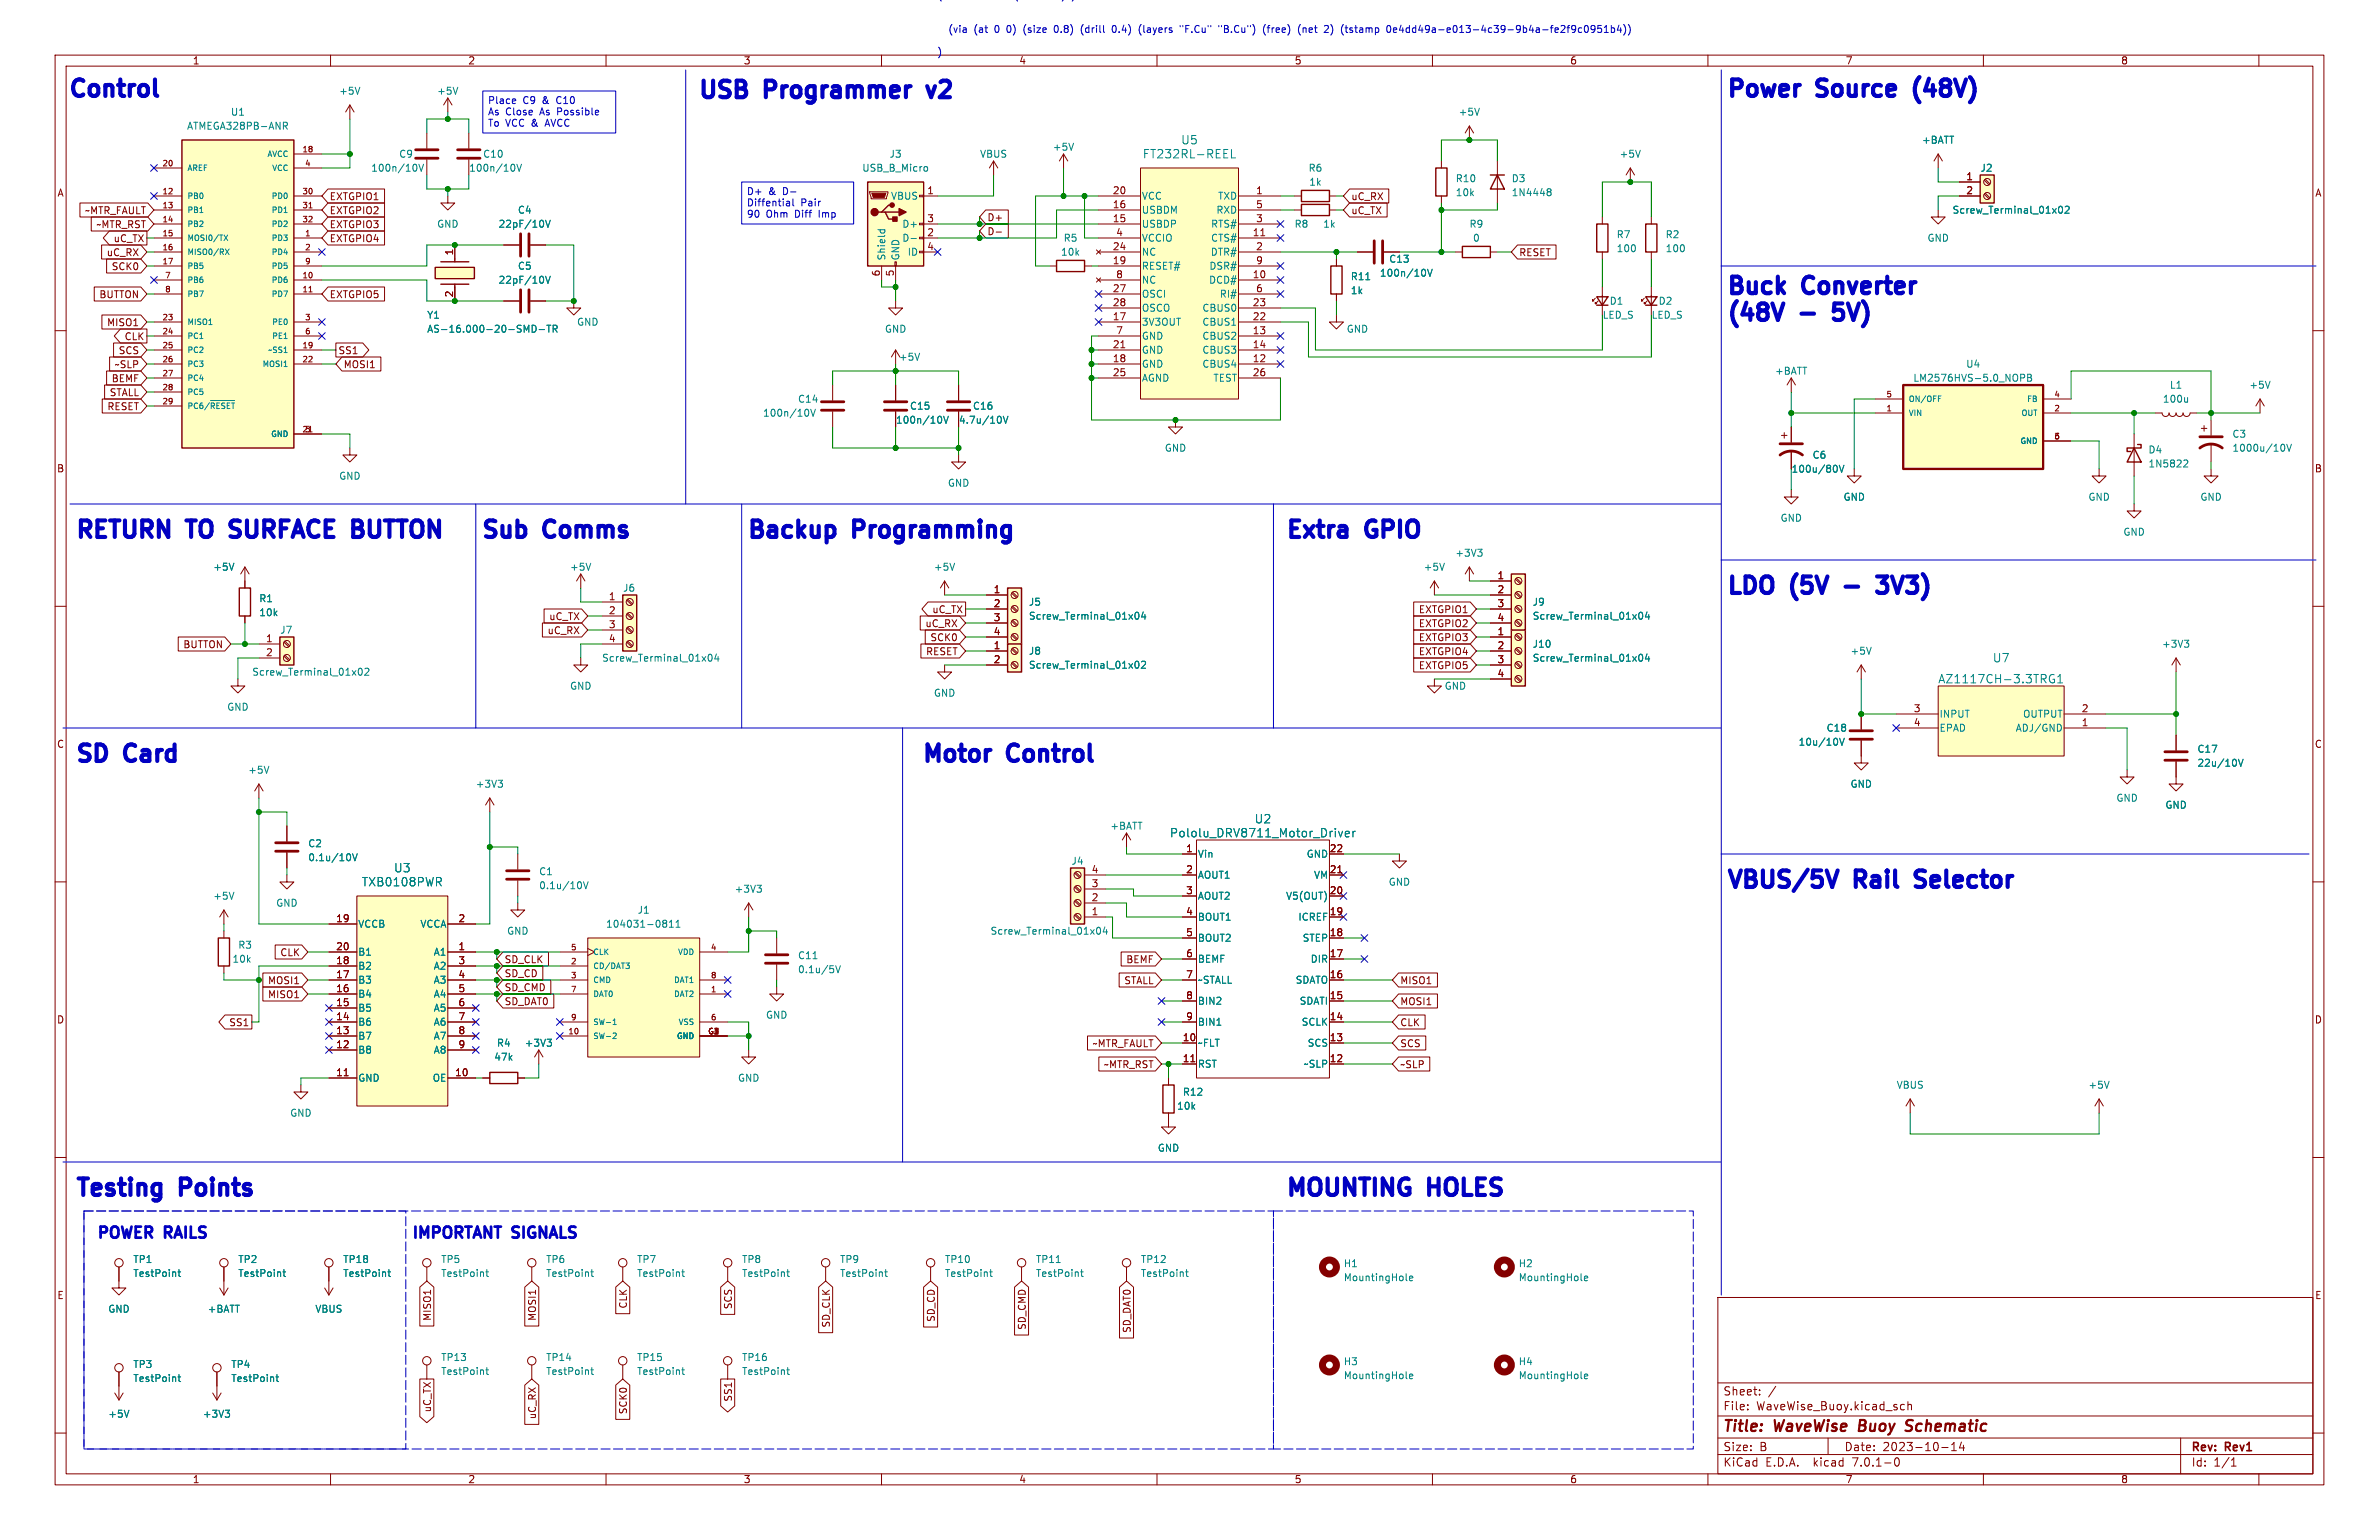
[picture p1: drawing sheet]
<svg xmlns="http://www.w3.org/2000/svg" width="432mm" height="279mm" viewBox="0 0 432 279" stroke-linecap="round" stroke-linejoin="round" font-family="sans-serif">
<defs><g id="words">
<g font-size="4.2" fill="#0000c2">
<text x="12.7" y="17.8">Control</text>
<text x="313.7" y="17.8">Power</text>
<text x="330.5" y="17.8">Source</text>
<text x="349.4" y="17.8">(48V)</text>
<text x="127" y="18">USB</text>
<text x="139.6" y="18">Programmer</text>
<text x="170.4" y="18">v2</text>
<text x="313.7" y="53.6">Buck</text>
<text x="328" y="53.6">Converter</text>
<text x="313.7" y="58.4">(48V</text>
<text x="327.5" y="58.4">-</text>
<text x="334.8" y="58.4">5V)</text>
<text x="14" y="97.8">RETURN</text>
<text x="34.8" y="97.8">TO</text>
<text x="43.8" y="97.8">SURFACE</text>
<text x="67.2" y="97.8">BUTTON</text>
<text x="87.6" y="97.8">Sub</text>
<text x="99.5" y="97.8">Comms</text>
<text x="135.9" y="97.8">Backup</text>
<text x="155.6" y="97.8">Programming</text>
<text x="233.7" y="97.8">Extra</text>
<text x="248.7" y="97.8">GPIO</text>
<text x="313.7" y="107.9">LDO</text>
<text x="325.8" y="107.9">(5V</text>
<text x="344.1" y="107.9">3V3)</text>
<text x="14" y="138.4">SD</text>
<text x="23.4" y="138.4">Card</text>
<text x="167.6" y="138.4">Motor</text>
<text x="183.6" y="138.4">Control</text>
<text x="313.7" y="161.3">VBUS/5V</text>
<text x="337.4" y="161.3">Rail</text>
<text x="349.7" y="161.3">Selector</text>
<text x="14" y="217.2">Testing</text>
<text x="33.4" y="217.2">Points</text>
<text x="233.7" y="217.2">MOUNTING</text>
<text x="260" y="217.2">HOLES</text>
</g>
<g font-size="2.8" fill="#0000c2">
<text x="17.8" y="224.8">POWER</text>
<text x="30.3" y="224.8">RAILS</text>
<text x="74.9" y="224.8">IMPORTANT</text>
<text x="93.5" y="224.8">SIGNALS</text>
</g>
<g font-size="2.8" fill="#840000">
<text x="312.8" y="260.2">Title:</text>
<text x="322.2" y="260.2">WaveWise</text>
<text x="338.1" y="260.2">Buoy Schematic</text>
</g>
<g font-size="2.1" fill="#008484">
<text x="207.4" y="28.9">FT232RL-REEL</text>
<text x="214.3" y="26.4">U5</text>
<text x="351.8" y="124.1">AZ1117CH-3.3TRG1</text>
<text x="361.7" y="120.3">U7</text>
<text x="227.7" y="149.5">U2</text>
<text x="212.3" y="152.1">Pololu_DRV8711_Motor_Driver</text>
<text x="65.6" y="161">TXB0108PWR</text>
<text x="71.5" y="158.4">U3</text>
</g>
<g font-size="2.1" fill="#840000">
<text x="312.8" y="256">File:</text>
<text x="312.8" y="253.3">Sheet:</text>
<text x="318.8" y="256">WaveWise_Buoy.kicad_sch</text>
<text x="312.8" y="263.4">Size:</text>
<text x="319.4" y="263.4">B</text>
<text x="334.8" y="263.4">Date:</text>
<text x="341.7" y="263.4">2023-10-14</text>
<text x="397.8" y="263.6">Rev:</text>
<text x="404" y="263.6">Rev1</text>
<text x="312.8" y="266.2">KiCad</text>
<text x="320.5" y="266.2">E.D.A.</text>
<text x="329.2" y="266.2">kicad</text>
<text x="336.3" y="266.2">7.0.1-0</text>
<text x="397.8" y="266.2">Id:</text>
<text x="401.8" y="266.2">1/1</text>
</g>
<g font-size="1.8" fill="#0000c2">
<text x="170.2" y="-.1">(net</text>
<text x="170.2" y="10.2">)</text>
<text x="172.4" y="6">(via</text>
<text x="177" y="6">(at</text>
<text x="180.8" y="6">0</text>
<text x="183.2" y="6">0)</text>
<text x="186.3" y="6">(size</text>
<text x="192" y="6">0.8)</text>
<text x="197" y="6">(drill</text>
<text x="202.8" y="6">0.4)</text>
<text x="207.7" y="6">(layers</text>
<text x="215.4" y="6">&quot;F.Cu&quot;</text>
<text x="222.5" y="6">&quot;B.Cu&quot;)</text>
<text x="230.7" y="6">(free)</text>
<text x="237.2" y="6">(net</text>
<text x="242.1" y="6">2)</text>
<text x="245.2" y="6">(tstamp</text>
<text x="253.6" y="6">0e4dd49a-e013-4c39-9b4a-fe2f9c0951b4))</text>
<text x="88.6" y="19.1">Place</text>
<text x="88.6" y="21.2">As Close</text>
<text x="88.6" y="23.2">To VCC &amp;</text>
<text x="94.9" y="19.1">C9</text>
<text x="98.1" y="21.2">As Possible</text>
<text x="98.5" y="19.1">&amp;</text>
<text x="99.2" y="23.2">AVCC</text>
<text x="101.2" y="19.1">C10</text>
<text x="135.6" y="35.6">D+</text>
<text x="139.5" y="35.6">&amp;</text>
<text x="142.2" y="35.6">D-</text>
<text x="135.6" y="37.7">Diffential</text>
<text x="135.6" y="39.7">90</text>
<text x="139.1" y="39.7">Ohm</text>
<text x="144.4" y="39.7">Diff</text>
<text x="145.4" y="37.7">Pair</text>
<text x="148.8" y="39.7">Imp</text>
</g>
<g font-size="1.8" fill="#840000">
<text x="35" y="11.8">1</text>
<text x="85" y="11.8">2</text>
<text x="135" y="11.8">3</text>
<text x="185" y="11.8">4</text>
<text x="235" y="11.8">5</text>
<text x="285" y="11.8">6</text>
<text x="335" y="11.8">7</text>
<text x="385" y="11.8">8</text>
<text x="10.4" y="35.8">A</text>
<text x="168.2" y="35.3">1</text>
<text x="201.9" y="35.3">20</text>
<text x="227.9" y="35.3">1</text>
<text x="356.8" y="32.8">1</text>
<text x="356.8" y="35.3">2</text>
<text x="420.2" y="35.8">A</text>
<text x="15.3" y="39">~MTR_FAULT</text>
<text x="17.4" y="41.6">~MTR_RST</text>
<text x="59.8" y="41.6">EXTGPIO3</text>
<text x="59.8" y="36.5">EXTGPIO1</text>
<text x="59.8" y="39">EXTGPIO2</text>
<text x="168.2" y="40.4">3</text>
<text x="179.2" y="40.3">D+</text>
<text x="201.9" y="40.4">15</text>
<text x="201.9" y="37.8">16</text>
<text x="227.9" y="40.4">3</text>
<text x="227.9" y="37.8">5</text>
<text x="245.3" y="36.5">uC_RX</text>
<text x="245.3" y="39">uC_TX</text>
<text x="19.2" y="46.6">uC_RX</text>
<text x="20.5" y="44.1">uC_TX</text>
<text x="59.8" y="44.1">EXTGPIO4</text>
<text x="82.3" y="46.4" transform="rotate(-90 82.3 46.4)">1</text>
<text x="168.2" y="42.9">2</text>
<text x="168.2" y="45.5">4</text>
<text x="179.2" y="42.8">D-</text>
<text x="201.9" y="45.5">24</text>
<text x="202.5" y="42.9">4</text>
<text x="227.3" y="42.9">11</text>
<text x="227.9" y="45.5">2</text>
<text x="275.8" y="46.6">RESET</text>
<text x="20.2" y="49.2">SCK0</text>
<text x="159.8" y="50.2" transform="rotate(-90 159.8 50.2)">6</text>
<text x="162.3" y="50.2" transform="rotate(-90 162.3 50.2)">5</text>
<text x="201.9" y="48">19</text>
<text x="201.9" y="53.1">27</text>
<text x="202.5" y="50.5">8</text>
<text x="227.3" y="50.5">10</text>
<text x="227.9" y="53.1">6</text>
<text x="227.9" y="48">9</text>
<text x="17.9" y="54.3">BUTTON</text>
<text x="19.3" y="59.3">MISO1</text>
<text x="59.8" y="54.3">EXTGPIO5</text>
<text x="82.3" y="54" transform="rotate(-90 82.3 54)">2</text>
<text x="201.9" y="58.2">17</text>
<text x="201.9" y="55.6">28</text>
<text x="227.3" y="58.2">22</text>
<text x="227.3" y="55.6">23</text>
<text x="21.4" y="64.4">SCS</text>
<text x="22.5" y="61.9">CLK</text>
<text x="61.4" y="64.4">SS1</text>
<text x="201.9" y="65.8">18</text>
<text x="201.9" y="63.2">21</text>
<text x="202.5" y="60.7">7</text>
<text x="227.3" y="65.8">12</text>
<text x="227.3" y="60.7">13</text>
<text x="227.3" y="63.2">14</text>
<text x="20.2" y="69.5">BEMF</text>
<text x="20.7" y="67">~SLP</text>
<text x="62.4" y="67">MOSI1</text>
<text x="201.9" y="68.3">25</text>
<text x="227.3" y="68.3">26</text>
<text x="19.4" y="74.6">RESET</text>
<text x="19.8" y="72">STALL</text>
<text x="10.3" y="85.8">B</text>
<text x="420.1" y="85.8">B</text>
<text x="180.3" y="107.7">1</text>
<text x="271.7" y="105.2">1</text>
<text x="271.7" y="107.7">2</text>
<text x="99.6" y="112.7">uC_TX</text>
<text x="110.5" y="109">1</text>
<text x="110.5" y="111.5">2</text>
<text x="167.8" y="113.9">uC_RX</text>
<text x="169.1" y="111.4">uC_TX</text>
<text x="180.3" y="110.2">2</text>
<text x="180.3" y="112.8">3</text>
<text x="257.4" y="113.9">EXTGPIO2</text>
<text x="257.4" y="111.4">EXTGPIO1</text>
<text x="271.7" y="110.2">3</text>
<text x="271.7" y="112.8">4</text>
<text x="33.2" y="117.8">BUTTON</text>
<text x="48.2" y="116.6">1</text>
<text x="48.2" y="119.1">2</text>
<text x="99.3" y="115.2">uC_RX</text>
<text x="110.5" y="114">3</text>
<text x="110.5" y="116.6">4</text>
<text x="168" y="119">RESET</text>
<text x="168.7" y="116.5">SCK0</text>
<text x="180.3" y="115.3">4</text>
<text x="180.3" y="117.9">1</text>
<text x="257.4" y="119">EXTGPIO4</text>
<text x="257.4" y="116.5">EXTGPIO3</text>
<text x="271.7" y="115.3">1</text>
<text x="271.7" y="117.9">2</text>
<text x="180.3" y="120.4">2</text>
<text x="257.4" y="121.6">EXTGPIO5</text>
<text x="271.7" y="120.4">3</text>
<text x="271.7" y="122.9">4</text>
<text x="347.3" y="129.3">3</text>
<text x="347.3" y="131.8">4</text>
<text x="377.8" y="131.8">1</text>
<text x="377.8" y="129.3">2</text>
<text x="10.3" y="135.8">C</text>
<text x="420.1" y="135.8">C</text>
<text x="215.2" y="154.7">1</text>
<text x="241.3" y="154.7">22</text>
<text x="198.1" y="161">3</text>
<text x="198.1" y="158.5">4</text>
<text x="215.2" y="158.5">2</text>
<text x="241.3" y="158.5">21</text>
<text x="61" y="167.4">19</text>
<text x="83.2" y="167.4">2</text>
<text x="198.1" y="166.1">1</text>
<text x="198.1" y="163.6">2</text>
<text x="215.2" y="162.3">3</text>
<text x="215.2" y="166.1">4</text>
<text x="241.3" y="166.1">19</text>
<text x="241.3" y="162.3">20</text>
<text x="50.8" y="173.6">CLK</text>
<text x="61" y="172.5">20</text>
<text x="83.2" y="172.5">1</text>
<text x="215.2" y="169.9">5</text>
<text x="215.2" y="173.7">6</text>
<text x="241.3" y="173.7">17</text>
<text x="241.3" y="169.9">18</text>
<text x="48.5" y="178.7">MOSI1</text>
<text x="61" y="177.5">17</text>
<text x="61" y="175">18</text>
<text x="83.2" y="175">3</text>
<text x="83.2" y="177.5">4</text>
<text x="91.6" y="177.4">SD_CD</text>
<text x="91.6" y="174.9">SD_CLK</text>
<text x="91.6" y="180">SD_CMD</text>
<text x="203.9" y="178.7">STALL</text>
<text x="204.3" y="174.9">BEMF</text>
<text x="215.2" y="177.5">7</text>
<text x="241.3" y="177.5">16</text>
<text x="254.2" y="178.7">MISO1</text>
<text x="10.3" y="185.8">D</text>
<text x="48.5" y="181.3">MISO1</text>
<text x="61" y="185.2">14</text>
<text x="61" y="182.6">15</text>
<text x="61" y="180.1">16</text>
<text x="83.2" y="180.1">5</text>
<text x="83.2" y="182.6">6</text>
<text x="83.2" y="185.2">7</text>
<text x="91.6" y="182.5">SD_DAT0</text>
<text x="215.2" y="181.4">8</text>
<text x="215.2" y="185.2">9</text>
<text x="241.3" y="185.2">14</text>
<text x="241.3" y="181.4">15</text>
<text x="254.2" y="182.5">MOSI1</text>
<text x="420.1" y="185.8">D</text>
<text x="41.5" y="186.3">SS1</text>
<text x="61" y="190.2">12</text>
<text x="61" y="187.7">13</text>
<text x="83.2" y="187.7">8</text>
<text x="83.2" y="190.2">9</text>
<text x="198.2" y="190.1">~MTR_FAULT</text>
<text x="214.6" y="189">10</text>
<text x="241.3" y="189">13</text>
<text x="254.2" y="186.3">CLK</text>
<text x="254.2" y="190.1">SCS</text>
<text x="61" y="195.3">11</text>
<text x="82.5" y="195.3">10</text>
<text x="200.3" y="194">~MTR_RST</text>
<text x="214.6" y="192.8">11</text>
<text x="241.3" y="192.8">12</text>
<text x="254.2" y="194">~SLP</text>
<text x="10.4" y="235.8">E</text>
<text x="78.4" y="239.8" transform="rotate(-90 78.4 239.8)">MISO1</text>
<text x="97.4" y="239.8" transform="rotate(-90 97.4 239.8)">MOSI1</text>
<text x="113.9" y="237.5" transform="rotate(-90 113.9 237.5)">CLK</text>
<text x="133" y="237.7" transform="rotate(-90 133 237.7)">SCS</text>
<text x="169.8" y="240" transform="rotate(-90 169.8 240)">SD_CD</text>
<text x="420.2" y="235.8">E</text>
<text x="150.8" y="241" transform="rotate(-90 150.8 241)">SD_CLK</text>
<text x="186.3" y="241.4" transform="rotate(-90 186.3 241.4)">SD_CMD</text>
<text x="205.4" y="241.9" transform="rotate(-90 205.4 241.9)">SD_DAT0</text>
<text x="78.4" y="256.4" transform="rotate(-90 78.4 256.4)">uC_TX</text>
<text x="97.4" y="257.6" transform="rotate(-90 97.4 257.6)">uC_RX</text>
<text x="113.9" y="256.7" transform="rotate(-90 113.9 256.7)">SCK0</text>
<text x="133" y="254.4" transform="rotate(-90 133 254.4)">SS1</text>
<text x="35" y="269.2">1</text>
<text x="85" y="269.2">2</text>
<text x="135" y="269.2">3</text>
<text x="185" y="269.2">4</text>
<text x="235" y="269.2">5</text>
<text x="285" y="269.2">6</text>
<text x="335" y="269.2">7</text>
<text x="385" y="269.2">8</text>
</g>
<g font-size="1.8" fill="#008484">
<text x="61.5" y="17.3">+5V</text>
<text x="79.3" y="17.3">+5V</text>
<text x="33.9" y="23.7">ATMEGA328PB-ANR</text>
<text x="41.8" y="21.1">U1</text>
<text x="264.7" y="21.1">+5V</text>
<text x="72.4" y="28.8">C9</text>
<text x="87.6" y="28.8">C10</text>
<text x="161.4" y="28.8">J3</text>
<text x="177.8" y="28.8">VBUS</text>
<text x="191" y="27.5">+5V</text>
<text x="293.9" y="28.8">+5V</text>
<text x="348.8" y="26.2">+BATT</text>
<text x="67.3" y="31.3">100n/10V</text>
<text x="85.1" y="31.3">100n/10V</text>
<text x="156.4" y="31.3">USB_B_Micro</text>
<text x="237.5" y="31.3">R6</text>
<text x="237.6" y="33.8">1k</text>
<text x="264.2" y="33.2">R10</text>
<text x="264.2" y="35.8">10k</text>
<text x="274.3" y="33.2">D3</text>
<text x="274.3" y="35.8">1N4448</text>
<text x="359.4" y="31.3">J2</text>
<text x="79.3" y="41.5">GND</text>
<text x="90.4" y="41.5">22pF/10V</text>
<text x="93.9" y="38.9">C4</text>
<text x="161.6" y="36.4">VBUS</text>
<text x="163.7" y="41.5">D+</text>
<text x="207.3" y="41.5">USBDP</text>
<text x="207.3" y="38.9">USBDM</text>
<text x="207.3" y="36.4">VCC</text>
<text x="219.7" y="41.5">RTS#</text>
<text x="220.7" y="38.9">RXD</text>
<text x="221" y="36.4">TXD</text>
<text x="234.9" y="41.5">R8</text>
<text x="240.1" y="41.5">1k</text>
<text x="266.7" y="41.5">R9</text>
<text x="354.3" y="38.9">Screw_Terminal_01x02</text>
<text x="160.8" y="47.2" transform="rotate(-90 160.8 47.2)">Shield</text>
<text x="163.4" y="47.2" transform="rotate(-90 163.4 47.2)">GND</text>
<text x="163.7" y="44">D-</text>
<text x="164.6" y="46.5">ID</text>
<text x="192.5" y="46.5">10k</text>
<text x="193" y="44">R5</text>
<text x="207.3" y="46.5">NC</text>
<text x="207.3" y="44">VCCIO</text>
<text x="219.6" y="46.5">DTR#</text>
<text x="219.7" y="44">CTS#</text>
<text x="252.1" y="47.8">C13</text>
<text x="267.3" y="44">0</text>
<text x="293.4" y="43.4">R7</text>
<text x="293.4" y="45.9">100</text>
<text x="302.3" y="43.4">R2</text>
<text x="302.3" y="45.9">100</text>
<text x="349.8" y="44">GND</text>
<text x="90.4" y="51.6">22pF/10V</text>
<text x="93.9" y="49.1">C5</text>
<text x="207.3" y="49.1">RESET#</text>
<text x="207.3" y="51.6">NC</text>
<text x="219.3" y="51.6">DCD#</text>
<text x="219.4" y="49.1">DSR#</text>
<text x="245.1" y="51">R11</text>
<text x="245.1" y="53.5">1k</text>
<text x="250.4" y="50.4">100n/10V</text>
<text x="77.5" y="58">Y1</text>
<text x="104.7" y="59.2">GND</text>
<text x="207.3" y="59.2">3V3OUT</text>
<text x="207.3" y="54.2">OSCI</text>
<text x="207.3" y="56.7">OSCO</text>
<text x="218.1" y="59.2">CBUS1</text>
<text x="218.1" y="56.7">CBUS0</text>
<text x="221.3" y="54.2">RI#</text>
<text x="290.8" y="58">LED_S</text>
<text x="292.1" y="55.4">D1</text>
<text x="299.7" y="58">LED_S</text>
<text x="301" y="55.4">D2</text>
<text x="77.5" y="60.5">AS-16.000-20-SMD-TR</text>
<text x="160.6" y="60.5">GND</text>
<text x="163.1" y="65.6">+5V</text>
<text x="207.3" y="64.3">GND</text>
<text x="207.3" y="61.8">GND</text>
<text x="218.1" y="61.8">CBUS2</text>
<text x="218.1" y="64.3">CBUS3</text>
<text x="244.4" y="60.5">GND</text>
<text x="207.3" y="66.9">GND</text>
<text x="207.3" y="69.4">AGND</text>
<text x="218.1" y="66.9">CBUS4</text>
<text x="220.1" y="69.4">TEST</text>
<text x="322.1" y="68.1">+BATT</text>
<text x="347.2" y="69.4">LM2576HVS-5.0_NOPB</text>
<text x="356.8" y="66.9">U4</text>
<text x="393.8" y="70.7">L1</text>
<text x="408.2" y="70.7">+5V</text>
<text x="138.4" y="75.8">100n/10V</text>
<text x="144.8" y="73.2">C14</text>
<text x="162.6" y="77">100n/10V</text>
<text x="165.1" y="74.5">C15</text>
<text x="174" y="77">4.7u/10V</text>
<text x="176.5" y="74.5">C16</text>
<text x="392.5" y="73.2">100u</text>
<text x="211.4" y="82.1">GND</text>
<text x="328.9" y="83.4">C6</text>
<text x="389.9" y="82.4">D4</text>
<text x="405.1" y="79.6">C3</text>
<text x="405.1" y="82.1">1000u/10V</text>
<text x="61.5" y="87.2">GND</text>
<text x="172" y="88.5">GND</text>
<text x="325.1" y="85.9">100u/80V</text>
<text x="389.9" y="85">1N5822</text>
<text x="323.1" y="94.8">GND</text>
<text x="334.6" y="91">GND</text>
<text x="379" y="91">GND</text>
<text x="399.3" y="91">GND</text>
<text x="264.1" y="101.2">+3V3</text>
<text x="385.4" y="97.3">GND</text>
<text x="38.6" y="103.7">+5V</text>
<text x="103.4" y="103.7">+5V</text>
<text x="113" y="107.5">J6</text>
<text x="169.5" y="103.7">+5V</text>
<text x="258.4" y="103.7">+5V</text>
<text x="47" y="109.4">R1</text>
<text x="47" y="112">10k</text>
<text x="186.7" y="110">J5</text>
<text x="186.7" y="112.6">Screw_Terminal_01x04</text>
<text x="278.1" y="110">J9</text>
<text x="278.1" y="112.6">Screw_Terminal_01x04</text>
<text x="50.8" y="115.1">J7</text>
<text x="186.7" y="118.9">J8</text>
<text x="278.1" y="117.7">J10</text>
<text x="335.8" y="118.9">+5V</text>
<text x="392.4" y="117.7">+3V3</text>
<text x="45.7" y="122.7">Screw_Terminal_01x02</text>
<text x="103.4" y="125.3">GND</text>
<text x="109.2" y="120.2">Screw_Terminal_01x04</text>
<text x="186.7" y="121.5">Screw_Terminal_01x02</text>
<text x="262.2" y="125.3">GND</text>
<text x="278.1" y="120.2">Screw_Terminal_01x04</text>
<text x="41.2" y="129.1">GND</text>
<text x="169.5" y="126.6">GND</text>
<text x="352" y="130.4">INPUT</text>
<text x="367.1" y="130.4">OUTPUT</text>
<text x="326.4" y="135.4">10u/10V</text>
<text x="331.5" y="132.9">C18</text>
<text x="352" y="132.9">EPAD</text>
<text x="365.7" y="132.9">ADJ/GND</text>
<text x="398.8" y="136.7">C17</text>
<text x="45" y="140.5">+5V</text>
<text x="86.3" y="143.1">+3V3</text>
<text x="335.8" y="143.1">GND</text>
<text x="398.8" y="139.3">22u/10V</text>
<text x="384.1" y="145.6">GND</text>
<text x="393" y="146.9">GND</text>
<text x="55.9" y="153.9">C2</text>
<text x="201.5" y="150.7">+BATT</text>
<text x="217.4" y="155.8">Vin</text>
<text x="237" y="155.8">GND</text>
<text x="55.9" y="156.4">0.1u/10V</text>
<text x="97.8" y="158.9">C1</text>
<text x="97.8" y="161.5">0.1u/10V</text>
<text x="194.4" y="157">J4</text>
<text x="217.4" y="159.6">AOUT1</text>
<text x="238.4" y="159.6">VM</text>
<text x="252" y="160.8">GND</text>
<text x="38.6" y="163.4">+5V</text>
<text x="50.1" y="164.7">GND</text>
<text x="115.7" y="165.9">J1</text>
<text x="133.3" y="162.1">+3V3</text>
<text x="217.4" y="163.4">AOUT2</text>
<text x="217.4" y="167.2">BOUT1</text>
<text x="233.3" y="163.4">V5(OUT)</text>
<text x="235.5" y="167.2">ICREF</text>
<text x="43.2" y="172.3">R3</text>
<text x="65" y="168.5">VCCB</text>
<text x="65" y="173.5">B1</text>
<text x="76.2" y="168.5">VCCA</text>
<text x="78.6" y="173.5">A1</text>
<text x="92" y="169.7">GND</text>
<text x="109.9" y="168.5">104031-0811</text>
<text x="179.7" y="169.7">Screw_Terminal_01x04</text>
<text x="217.4" y="171">BOUT2</text>
<text x="236.3" y="171">STEP</text>
<text x="42.1" y="174.8">10k</text>
<text x="65" y="178.6">B3</text>
<text x="65" y="176.1">B2</text>
<text x="78.6" y="176.1">A2</text>
<text x="78.6" y="178.6">A3</text>
<text x="144.8" y="174.2">C11</text>
<text x="144.8" y="176.7">0.1u/5V</text>
<text x="217.4" y="174.8">BEMF</text>
<text x="217.4" y="178.6">~STALL</text>
<text x="235.1" y="178.6">SDATO</text>
<text x="237.8" y="174.8">DIR</text>
<text x="65" y="183.7">B5</text>
<text x="65" y="181.2">B4</text>
<text x="78.6" y="181.2">A4</text>
<text x="78.6" y="183.7">A5</text>
<text x="139" y="185">GND</text>
<text x="217.4" y="182.4">BIN2</text>
<text x="235.8" y="182.4">SDATI</text>
<text x="65" y="191.3">B8</text>
<text x="65" y="188.8">B7</text>
<text x="65" y="186.2">B6</text>
<text x="78.6" y="186.2">A6</text>
<text x="78.6" y="188.8">A7</text>
<text x="78.6" y="191.3">A8</text>
<text x="90.1" y="190.1">R4</text>
<text x="95.2" y="190.1">+3V3</text>
<text x="217.4" y="190.1">~FLT</text>
<text x="217.4" y="186.2">BIN1</text>
<text x="236.1" y="186.2">SCLK</text>
<text x="237.2" y="190.1">SCS</text>
<text x="65" y="196.4">GND</text>
<text x="78.4" y="196.4">OE</text>
<text x="89.7" y="192.6">47k</text>
<text x="133.9" y="196.4">GND</text>
<text x="217.4" y="193.9">RST</text>
<text x="236.5" y="193.9">~SLP</text>
<text x="344.2" y="197.7">VBUS</text>
<text x="379" y="197.7">+5V</text>
<text x="52.6" y="202.8">GND</text>
<text x="213.6" y="201.5">10k</text>
<text x="214.6" y="198.9">R12</text>
<text x="210.1" y="209.1">GND</text>
<text x="24.1" y="229.3">TP1</text>
<text x="24.1" y="231.8">TestPoint</text>
<text x="43.2" y="229.3">TP2</text>
<text x="43.2" y="231.8">TestPoint</text>
<text x="62.2" y="229.3">TP18</text>
<text x="62.2" y="231.8">TestPoint</text>
<text x="80" y="229.3">TP5</text>
<text x="80" y="231.8">TestPoint</text>
<text x="99.1" y="229.3">TP6</text>
<text x="99.1" y="231.8">TestPoint</text>
<text x="115.6" y="229.3">TP7</text>
<text x="115.6" y="231.8">TestPoint</text>
<text x="134.6" y="229.3">TP8</text>
<text x="134.6" y="231.8">TestPoint</text>
<text x="152.4" y="229.3">TP9</text>
<text x="152.4" y="231.8">TestPoint</text>
<text x="171.5" y="229.3">TP10</text>
<text x="171.5" y="231.8">TestPoint</text>
<text x="188" y="229.3">TP11</text>
<text x="188" y="231.8">TestPoint</text>
<text x="207" y="229.3">TP12</text>
<text x="207" y="231.8">TestPoint</text>
<text x="243.8" y="230.1">H1</text>
<text x="243.8" y="232.6">MountingHole</text>
<text x="275.6" y="230.1">H2</text>
<text x="275.6" y="232.6">MountingHole</text>
<text x="19.6" y="238.3">GND</text>
<text x="37.6" y="238.3">+BATT</text>
<text x="57.2" y="238.3">VBUS</text>
<text x="24.1" y="248.3">TP3</text>
<text x="24.1" y="250.9">TestPoint</text>
<text x="41.9" y="248.3">TP4</text>
<text x="41.9" y="250.9">TestPoint</text>
<text x="80" y="247.1">TP13</text>
<text x="80" y="249.6">TestPoint</text>
<text x="99.1" y="247.1">TP14</text>
<text x="99.1" y="249.6">TestPoint</text>
<text x="115.6" y="247.1">TP15</text>
<text x="115.6" y="249.6">TestPoint</text>
<text x="134.6" y="247.1">TP16</text>
<text x="134.6" y="249.6">TestPoint</text>
<text x="243.8" y="247.8">H3</text>
<text x="243.8" y="250.4">MountingHole</text>
<text x="275.6" y="247.8">H4</text>
<text x="275.6" y="250.4">MountingHole</text>
<text x="19.6" y="257.4">+5V</text>
<text x="36.8" y="257.4">+3V3</text>
</g>
<g font-size="1.4" fill="#008484">
<text x="48.4" y="28.6">AVCC</text>
<text x="34" y="31.2">AREF</text>
<text x="49.2" y="31.2">VCC</text>
<text x="34" y="36.3">PB0</text>
<text x="34" y="38.8">PB1</text>
<text x="34" y="41.3">PB2</text>
<text x="49.1" y="36.3">PD0</text>
<text x="49.1" y="38.8">PD1</text>
<text x="49.1" y="41.3">PD2</text>
<text x="34" y="43.9">MOSI0/TX</text>
<text x="34" y="46.4">MISO0/RX</text>
<text x="49.1" y="43.9">PD3</text>
<text x="49.1" y="46.4">PD4</text>
<text x="34" y="49">PB5</text>
<text x="34" y="51.5">PB6</text>
<text x="49.1" y="51.5">PD6</text>
<text x="49.1" y="49">PD5</text>
<text x="34" y="54">PB7</text>
<text x="34" y="59.1">MISO1</text>
<text x="49.1" y="54">PD7</text>
<text x="49.2" y="59.1">PE0</text>
<text x="34" y="61.7">PC1</text>
<text x="34" y="64.2">PC2</text>
<text x="48.5" y="64.2">~SS1</text>
<text x="49.2" y="61.7">PE1</text>
<text x="34" y="66.7">PC3</text>
<text x="34" y="69.3">PC4</text>
<text x="34" y="71.8">PC5</text>
<text x="47.5" y="66.7">MOSI1</text>
<text x="34" y="74.8">PC6/~{RESET}</text>
<text x="346.5" y="75.6">VIN</text>
<text x="346.5" y="73.1">ON/OFF</text>
<text x="366.7" y="75.6">OUT</text>
<text x="367.8" y="73.1">FB</text>
<text x="49" y="79.4">GND</text>
<text x="366.5" y="80.7">GND</text>
<text x="107.7" y="173.4">CLK</text>
<text x="122.9" y="173.4">VDD</text>
<text x="107.7" y="176">CD/DAT3</text>
<text x="107.7" y="178.5">CMD</text>
<text x="122.2" y="178.5">DAT1</text>
<text x="107.7" y="181">DAT0</text>
<text x="122.2" y="181">DAT2</text>
<text x="107.7" y="188.7">SW-2</text>
<text x="107.7" y="186.1">SW-1</text>
<text x="122.7" y="188.7">GND</text>
<text x="123" y="186.1">VSS</text>
</g>
<g font-size="1.4" fill="#840000">
<text x="54.8" y="27.7">18</text>
<text x="29.4" y="35.3">12</text>
<text x="29.4" y="30.2">20</text>
<text x="54.8" y="35.3">30</text>
<text x="55.3" y="30.2">4</text>
<text x="29.4" y="37.8">13</text>
<text x="29.4" y="40.4">14</text>
<text x="54.8" y="37.8">31</text>
<text x="54.8" y="40.4">32</text>
<text x="29.4" y="42.9">15</text>
<text x="29.4" y="45.5">16</text>
<text x="55.3" y="42.9">1</text>
<text x="55.3" y="45.5">2</text>
<text x="29.4" y="48">17</text>
<text x="29.9" y="50.5">7</text>
<text x="29.9" y="53.1">8</text>
<text x="54.8" y="50.5">10</text>
<text x="54.8" y="53.1">11</text>
<text x="55.3" y="48">9</text>
<text x="29.4" y="58.2">23</text>
<text x="55.3" y="58.2">3</text>
<text x="29.4" y="60.7">24</text>
<text x="29.4" y="63.2">25</text>
<text x="29.4" y="65.8">26</text>
<text x="54.8" y="63.2">19</text>
<text x="54.8" y="65.8">22</text>
<text x="55.3" y="60.7">6</text>
<text x="29.4" y="68.3">27</text>
<text x="29.4" y="70.9">28</text>
<text x="29.4" y="73.4">29</text>
<text x="342.3" y="74.7">1</text>
<text x="342.3" y="72.1">5</text>
<text x="372.8" y="74.7">2</text>
<text x="372.8" y="72.1">4</text>
<text x="55.3" y="78.5">5</text>
<text x="372.8" y="79.8">6</text>
<text x="103.6" y="172.5">5</text>
<text x="129" y="172.5">4</text>
<text x="103.6" y="175">2</text>
<text x="103.6" y="177.5">3</text>
<text x="129" y="177.5">8</text>
<text x="103.6" y="180.1">7</text>
<text x="103.6" y="185.2">9</text>
<text x="129" y="180.1">1</text>
<text x="129" y="185.2">6</text>
<text x="103.1" y="187.7">10</text>
<text x="128.5" y="187.7">G1</text>
<text x="129.6" y="187.7">2</text>
</g>
</g></defs>
<g fill="none" stroke="#840000" stroke-width=".18">
<path d="M10 10h411.8v259.4h-411.8zM12 12h407.8v255.4h-407.8zM60 10v2M63.5 19.1l-.8 1.2M63.5 19.1v2.5M63.5 19.1l.8 1.2M81.3 17.8l-.8 1.3M81.3 17.8v2.5M81.3 17.8l.7 1.3M110 10v2M160 10v2M210 10v2"/>
<path d="M260 10v2M310 10v2M360 10v2M410 10v2M14.5 36.8h12.3l1.1 1.3-1.1 1.3h-12.3zM16.6 39.4h10.2l1.1 1.2-1.1 1.3h-10.2zM27.9 35.6h5.1M27.9 38.1h5.1M27.9 30.5h5.1M53.3 35.6h5.1M53.3 38.1h5.1M53.3 27.9h5.1"/>
<path d="M53.3 30.5h5.1M56.1 37.7h.6M59.5 39.4h10.3v2.5h-10.3l-1.1-1.3zM59.5 34.3h10.3v2.5h-10.3l-1.1-1.2zM59.5 36.8h10.3v2.6h-10.3l-1.1-1.3zM77.5 24.1v2.8M77.5 29v2.8M81.3 35.6v1.2h1.2l-1.2 1.3-1.3-1.3h1.3M85.1 24.1v2.8M85.1 29v2.8M157.9 34.8h3.3v.3l-.3 1h-2.8zM166.9 35.4h.7v.3h-.7z"/>
<path d="M167.6 35.6h2.6M178.9 38.1h4.1v2.5h-4.1l-1.1-1.2zM180.3 29.2l-.7 1.3M180.3 29.2v2.6M180.3 29.2l.8 1.3M193 27.9l-.7 1.3M193 27.9v2.6M193 27.9l.8 1.3M199.4 35.6h7.6M199.4 38.1h7.6M207 30.5h17.8v41.9h-17.8zM224.8 35.6h7.6"/>
<path d="M224.8 38.1h7.6M234.9 35.6h1.3M234.9 38.1h1.3M241.3 35.6h1.3M241.3 38.1h1.3M245 34.3h7.1v2.5h-7.1l-1.2-1.2zM245 36.8h6.8v2.6h-6.8l-1.2-1.3zM261.6 29.2v1.3M261.6 35.6v1.2M266.7 22.9v2.5M266.7 22.9l-.8 1.2M266.7 22.9l.8 1.2"/>
<path d="M271.8 29.2v7.6M290.8 39.4v1.2M295.9 30.5l-.8 1.3M295.9 30.5v2.5M295.9 30.5l.8 1.3M299.7 39.4v1.2M351.8 38.1v1.3h1.3l-1.3 1.2-1.3-1.2h1.3M351.8 27.9l-.8 1.3M351.8 27.9v2.6M351.8 27.9l.8 1.3M355.6 33h3.8M355.6 35.6h3.8"/>
<path d="M360.1 35.2l.9 .9M360.1 32.7l.9 .8M360.3 35.1l.9 .8M360.3 32.5l.9 .9M10 60h2M17.1 52.1h8.5l1.1 1.2-1.1 1.3h-8.5zM18.4 44.4h7.2l1.1 1.3-1.1 1.3h-7.2zM18.5 57.1h7.1l1.1 1.3-1.1 1.3h-7.1zM19.3 47h6.3l1.1 1.3-1.1 1.2h-6.3zM19.9 41.9h6.8v2.6h-6.8l-1.2-1.3zM21.8 59.7h4.9v2.5h-4.9l-1.1-1.2zM27.9 43.2h5.1"/>
<path d="M27.9 50.8h5.1M27.9 53.3h5.1M27.9 40.6h5.1M27.9 48.3h5.1M27.9 45.7h5.1M27.9 58.4h5.1M53.3 43.2h5.1M53.3 50.8h5.1M53.3 53.3h5.1M53.3 40.6h5.1M53.3 48.3h5.1M53.3 45.7h5.1"/>
<path d="M53.3 58.4h5.1M56.1 53h.6M59.5 52.1h10.3v2.5h-10.3l-1.1-1.3zM59.5 41.9h10.3v2.6h-10.3l-1.1-1.3zM82.5 44.5v2.5M82.5 52.1v2.5M91.4 44.5h2.8M91.4 54.6h2.8M96.3 44.5h2.8M96.3 54.6h2.8M104.1 54.6v1.3h1.3l-1.3 1.3-1.2-1.3h1.2M160 48.3v2.5"/>
<path d="M162.4 47.5h.3v.8h-.3zM162.6 54.6v1.3h1.2l-1.2 1.3-1.3-1.3h1.3M162.6 48.3v2.5M166.9 45.6h.7v.2h-.7zM166.9 43.1h.7v.2h-.7zM166.9 40.5h.7v.3h-.7zM167.6 43.2h2.6M167.6 40.6h2.6M167.6 45.7h2.6M178.9 40.6h4.1v2.6h-4.1l-1.1-1.3zM180.8 42.1h1M190.5 48.3h1.3"/>
<path d="M196.8 48.3h1.3M199 45.3l.8 .8M199 50.4l.8 .8M199.4 43.2h7.6M199.4 50.8h7.6M199.4 53.3h7.6M199.4 40.6h7.6M199.4 48.3h7.6M199.4 45.7h7.6M199.4 58.4h7.6M199.4 55.9h7.6M199.8 45.3l-.8 .8"/>
<path d="M199.8 50.4l-.8 .8M224.8 43.2h7.6M224.8 50.8h7.6M224.8 53.3h7.6M224.8 40.6h7.6M224.8 48.3h7.6M224.8 45.7h7.6M224.8 58.4h7.6M224.8 55.9h7.6M228.8 42.8h.8M242.6 57.2v1.2h1.2l-1.2 1.3-1.3-1.3h1.3M242.6 47v1.3"/>
<path d="M242.6 53.3v1.3M246.4 45.7h2.8M251.2 45.7h2.8M264.2 45.7h1.2M270.5 45.7h1.3M275.4 44.4h7v2.6h-7l-1.1-1.3zM289.6 54.1l-.5 .5v-.2v.2h.2M290.1 54.6l-.5 .5v-.2v.2h.2M290.8 45.7v1.3M290.8 52.1v5.1M298.4 54.1l-.5 .5v-.2v.2h.3M299 54.6l-.6 .5v-.2v.2h.3"/>
<path d="M299.7 45.7v1.3M299.7 52.1v5.1M419.8 60h2M18.6 72.4h7l1.1 1.3-1.1 1.2h-7zM19 69.8h6.6l1.1 1.3-1.1 1.3h-6.6zM19.3 67.3h6.3l1.1 1.3-1.1 1.3h-6.3zM19.9 64.8h5.7l1.1 1.2-1.1 1.3h-5.7zM20.6 62.2h5l1.1 1.3-1.1 1.3h-5zM27.9 61h5.1M27.9 63.5h5.1M27.9 66h5.1M27.9 68.6h5.1"/>
<path d="M27.9 71.1h5.1M27.9 73.7h5.1M53.3 78.7h5.1M53.3 61h5.1M53.3 63.5h5.1M53.3 66h5.1M56.1 78.4h.6M61 62.2h4.8l1.2 1.3-1.2 1.3h-4.8zM62.1 64.8h7v2.5h-7l-1.1-1.3zM151.1 69.9v2.7M151.1 74.7v2.8M162.6 63.5v2.5"/>
<path d="M162.6 69.9v2.7M162.6 74.7v2.8M162.6 63.5l-.8 1.3M162.6 63.5l.7 1.3M174 69.9v2.7M174 74.7v2.8M199.4 61h7.6M199.4 63.5h7.6M199.4 66h7.6M199.4 68.6h7.6M203.4 63.1h.8M213.4 76.2v1.3h1.2l-1.2 1.2-1.3-1.2h1.3"/>
<path d="M224.8 61h7.6M224.8 63.5h7.6M224.8 66h7.6M224.8 68.6h7.6M323.3 79h1.1M323.8 78.5v1M325.1 68.6l-.7 1.3M325.1 68.6v2.5M325.1 77.5v2.8M325.1 68.6l.8 1.3M340.4 74.9h5M340.4 72.4h5"/>
<path d="M370.8 74.9h5.1M370.8 72.4h5.1M387.3 78.7v7.7M391.2 74.9h1.2a.64 .64 0 0 0 .7 .7 .64 .64 0 0 0 .6-.7 .64 .64 0 0 0 .6 .7 .64 .64 0 0 0 .7-.7 .64 .64 0 0 0 .6 .7 .64 .64 0 0 0 .6-.7 .64 .64 0 0 0 .7 .7 .64 .64 0 0 0 .6-.7h1.3M399.5 77.7h1.1M400 77.2v1M401.3 76.2v2.8M410.2 72.4l-.8 1.3M410.2 72.4v2.5M410.2 72.4l.8 1.3M63.5 81.3v1.3h1.3l-1.3 1.2-1.3-1.2h1.3M174 82.6v1.2h1.3l-1.3 1.3-1.3-1.3h1.3"/>
<path d="M325.1 88.9v1.3h1.3l-1.3 1.2-1.3-1.2h1.3M325.1 81.8v3.3M336.5 85.1v1.3h1.3l-1.3 1.2-1.2-1.2h1.2M370.8 80h5.1M381 85.1v1.3h1.3l-1.3 1.2-1.3-1.2h1.3M387.3 91.4v1.3h1.3l-1.3 1.3-1.2-1.3h1.2M401.3 85.1v1.3h1.3l-1.3 1.2-1.3-1.2h1.3M401.3 80.5v3.3M10 110h2M32.3 115.6h8.5l1.1 1.2-1.1 1.3h-8.5zM44.4 102.9l-.7 1.2M44.4 102.9v3.8"/>
<path d="M44.4 111.8v1.2M44.4 102.9l.8 1.2M47 116.8h3.8M47 119.4h3.8M51.5 119l.9 .9M51.5 116.5l.9 .8M51.7 118.9l.9 .8M51.7 116.3l.9 .9M98.4 113h7.2l1.1 1.3-1.1 1.3h-7.2zM98.8 110.5h6.8l1.1 1.3-1.1 1.2h-6.8zM105.4 119.4v1.3h1.3l-1.3 1.2-1.3-1.2h1.3M105.4 104.1l-.8 1.3"/>
<path d="M105.4 104.1v2.6M105.4 104.1l.8 1.3M109.2 116.8h3.8M109.2 109.2h3.8M109.2 111.8h3.8M109.2 114.3h3.8M113.8 116.5l.8 .8M113.8 114l.8 .8M113.8 111.4l.8 .9M113.8 108.9l.8 .8M113.9 116.3l.9 .9M113.9 113.8l.9 .8"/>
<path d="M113.9 111.3l.9 .8M113.9 108.7l.9 .9M167 111.8h7.1l1.2 1.2-1.2 1.3h-7.1zM167.1 116.8h7l1.2 1.3-1.2 1.3h-7zM167.9 114.3h6.2l1.2 1.3-1.2 1.2h-6.2zM168.4 109.2h6.9v2.6h-6.9l-1.1-1.3zM171.4 105.4l-.7 1.3M171.4 105.4v2.6M171.4 105.4l.8 1.3M179.1 108h3.8M179.1 110.5h3.8M179.1 113h3.8"/>
<path d="M179.1 115.6h3.8M179.1 118.1h3.8M183.6 115.2l.9 .9M183.6 112.7l.9 .8M183.6 110.2l.9 .8M183.6 107.6l.9 .9M183.6 117.8l.9 .8M183.8 115.1l.9 .8M183.8 112.5l.9 .9M183.8 110l.9 .8M183.8 107.4l.9 .9M183.8 117.6l.9 .8"/>
<path d="M256.6 116.8h10.3l1.1 1.3-1.1 1.3h-10.3zM256.6 111.8h10.3l1.1 1.2-1.1 1.3h-10.3zM256.6 109.2h10.3l1.1 1.3-1.1 1.3h-10.3zM256.6 114.3h10.3l1.1 1.3-1.1 1.2h-10.3zM256.6 119.4h10.3l1.1 1.3-1.1 1.2h-10.3zM260.3 105.4l-.7 1.3M260.3 105.4v2.6M260.3 105.4l.8 1.3M266.7 102.9l-.8 1.2M266.7 102.9v2.5M266.7 102.9l.8 1.2M270.5 108h3.8"/>
<path d="M270.5 110.5h3.8M270.5 113h3.8M270.5 115.6h3.8M270.5 118.1h3.8M270.5 105.4h3.8M275.1 117.8l.8 .8M275.1 115.2l.8 .9M275.1 112.7l.8 .8M275.1 110.2l.8 .8M275.1 107.6l.8 .9M275.1 105.1l.8 .8M275.2 117.6l.9 .8"/>
<path d="M275.2 115.1l.9 .8M275.2 112.5l.9 .9M275.2 110l.9 .8M275.2 107.4l.9 .9M275.2 104.9l.9 .8M395 119.4l-.8 1.3M395 119.4v2.5M395 119.4l.7 1.3M419.8 110h2M43.2 123.2v1.3h1.2l-1.2 1.2-1.3-1.2h1.3M171.4 120.7v1.2h1.3l-1.3 1.3-1.2-1.3h1.2M179.1 120.7h3.8"/>
<path d="M183.6 120.3l.9 .9M183.8 120.1l.9 .9M260.3 123.2v1.3h1.3l-1.3 1.2-1.2-1.2h1.2M270.5 120.7h3.8M270.5 123.2h3.8M275.1 122.9l.8 .8M275.1 120.3l.8 .9M275.2 122.7l.9 .8M275.2 120.1l.9 .9M337.8 134.4v4h1.3l-1.3 1.3-1.3-1.3h1.3M337.8 120.7v2.5M337.8 129.5v2.8"/>
<path d="M337.8 120.7l-.7 1.2M337.8 120.7l.8 1.2M344.2 132.1h7.6M344.2 129.5h7.6M351.8 124.5h22.8v12.7h-22.8zM374.6 132.1h7.7M374.6 129.5h7.7M386.1 139.7v1.3h1.2l-1.2 1.2-1.3-1.2h1.3M395 138.2v4h1.2l-1.2 1.3-1.3-1.3h1.3M395 133.4v2.7M10 160h2M47 142.2l-.8 1.3"/>
<path d="M47 142.2v2.6M47 142.2l.8 1.3M52.1 158.8v1.2h1.2l-1.2 1.3-1.3-1.3h1.3M52.1 149.9v2.8M52.1 154.7v2.8M88.9 144.8l-.8 1.3M88.9 144.8v2.5M88.9 144.8l.8 1.3M94 154.9v2.8M94 159.8v2.8M195.1 158.4l.8 .9M195.2 158.2l.9 .9"/>
<path d="M196.8 158.8h3.9M204.5 151.1l-.8 1.3M204.5 151.1v2.6M204.5 151.1l.7 1.3M214.6 154.9h2.6M214.6 158.8h2.6M217.2 152.4h24.1v43.2h-24.1zM241.3 154.9h2.5M241.3 158.8h2.5M242.8 158.3h.7M254 154.9v1.3h1.3l-1.3 1.3-1.3-1.3h1.3M419.8 160h2"/>
<path d="M40.6 165.1v2.5M40.6 168.9v1.3M40.6 175.3v1.2M40.6 165.1l-.7 1.3M40.6 165.1l.8 1.3M47.7 176.5h7.1l1.1 1.3-1.1 1.3h-7.1zM47.7 179.1h7.1l1.1 1.2-1.1 1.3h-7.1zM49.9 171.4h4.9l1.1 1.3-1.1 1.3h-4.9zM59.7 177.8h5.1M59.7 175.3h5.1M59.7 172.7h5.1M59.7 167.6h5.1"/>
<path d="M64.8 162.6h16.5v38.1h-16.5zM81.3 177.8h5.1M81.3 175.3h5.1M81.3 172.7h5.1M81.3 167.6h5.1M91.3 175.3h7.2v2.5h-7.2l-1.1-1.3zM91.3 172.7h8.3v2.6h-8.3l-1.1-1.3zM91.3 177.8h8.7v2.5h-8.7l-1.1-1.2zM94 163.8v1.3h1.2l-1.2 1.3-1.3-1.3h1.3M101.6 177.8h5.1M101.6 175.3h5.1M101.6 172.7h5.1"/>
<path d="M106.7 170.2h20.3v21.6h-20.3zM106.7 172.1l1.2 .6-1.2 .7M127 177.8h5.1M127 172.7h5.1M135.9 163.8l-.8 1.3M135.9 163.8v2.6M135.9 163.8l.8 1.3M141 179.1v1.2h1.2l-1.2 1.3-1.3-1.3h1.3M141 170.2v2.8M141 175v2.8M195.1 161l.8 .8M195.1 163.5l.8 .8"/>
<path d="M195.1 166l.8 .9M195.2 160.8l.9 .8M195.2 163.3l.9 .9M195.2 165.9l.9 .8M196.8 166.4h3.9M196.8 163.8h3.9M196.8 161.3h3.9M203.1 176.5h6.6l1.1 1.3-1.1 1.3h-6.6zM203.5 172.7h6.2l1.1 1.3-1.1 1.3h-6.2zM214.6 177.8h2.6M214.6 174h2.6M214.6 170.2h2.6"/>
<path d="M214.6 166.4h2.6M214.6 162.6h2.6M241.3 177.8h2.5M241.3 174h2.5M241.3 170.2h2.5M241.3 166.4h2.5M241.3 162.6h2.5M253.8 176.5h7.1v2.6h-7.1l-1.1-1.3zM40.8 184.1h4.9v2.6h-4.9l-1.1-1.3zM54.6 196.9v1.2h1.3l-1.3 1.3-1.3-1.3h1.3M59.7 185.4h5.1M59.7 180.3h5.1"/>
<path d="M59.7 188h5.1M59.7 195.6h5.1M59.7 190.5h5.1M59.7 182.9h5.1M62.5 195.2h.7M81.3 185.4h5.1M81.3 180.3h5.1M81.3 188h5.1M81.3 195.6h5.1M81.3 190.5h5.1M81.3 182.9h5.1M87.6 195.6h1.3"/>
<path d="M91.3 180.3h9.2v2.6h-9.2l-1.1-1.3zM94 195.6h1.2M97.8 190.5l-.8 1.3M97.8 190.5v2.5M97.8 190.5l.8 1.3M101.6 185.4h5.1M101.6 180.3h5.1M101.6 188h5.1M127 185.4h5.1M127 180.3h5.1M127 188h5.1M135.9 190.5v1.3h1.3l-1.3 1.2-1.3-1.2h1.3"/>
<path d="M197.4 188h12.3l1.1 1.2-1.1 1.3h-12.3zM199.4 191.8h10.3l1.1 1.2-1.1 1.3h-10.3zM212.1 195.6v1.3M214.6 189.2h2.6M214.6 193h2.6M214.6 185.4h2.6M214.6 181.6h2.6M216.1 192.6h.8M241.3 189.2h2.5M241.3 193h2.5M241.3 185.4h2.5M241.3 181.6h2.5"/>
<path d="M253.8 191.8h5.7v2.5h-5.7l-1.1-1.3zM253.8 184.1h4.9v2.6h-4.9l-1.1-1.3zM253.8 188h5v2.5h-5l-1.1-1.3zM253.8 180.3h7.1v2.6h-7.1l-1.1-1.3zM346.7 199.4l-.8 1.3M346.7 199.4v2.5M346.7 199.4l.8 1.3M381 199.4l-.8 1.3M381 199.4v2.5M381 199.4l.8 1.3M10 210h2M212.1 201.9v2.6h1.3l-1.3 1.2-1.3-1.2h1.3"/>
<path d="M419.8 210h2M21.6 229.9v3.8h1.3l-1.3 1.3-1.3-1.3h1.3M39.9 233.7l.7 1.3M40.6 229.9v5.1M41.4 233.7l-.8 1.3M58.9 233.7l.8 1.3M59.7 229.9v5.1M60.5 233.7l-.8 1.3M76.2 233.5l1.3-1.1 1.2 1.1v7.1h-2.5zM77.5 229.9v2.5M95.2 233.5l1.3-1.1 1.3 1.1v7.1h-2.6zM96.5 229.9v2.5"/>
<path d="M111.8 233.5l1.2-1.1 1.3 1.1v4.8h-2.5zM113 229.9v2.5M130.8 233.5l1.3-1.1 1.3 1.1v5h-2.6zM132.1 229.9v2.5M148.6 233.5l1.3-1.1 1.2 1.1v8.3h-2.5zM149.9 229.9v2.5M167.6 233.5l1.3-1.1 1.3 1.1v7.3h-2.6zM168.9 229.9v2.5M184.1 233.5l1.3-1.1 1.3 1.1v8.7h-2.6zM185.4 229.9v2.5M203.2 233.5l1.3-1.1 1.2 1.1v9.3h-2.5zM204.5 229.9v2.5"/>
<path d="M311.8 235.4h108v32h-108zM10 260h2M20.8 252.7l.8 1.3M21.6 248.9v5.1M22.4 252.7l-.8 1.3M38.6 252.7l.8 1.3M39.4 248.9v5.1M40.1 252.7l-.7 1.3M76.2 250.2h2.5v6.8l-1.2 1.1-1.3-1.1zM77.5 247.7v2.5M95.2 251.3l1.3-1.1 1.3 1.1v7.1h-2.6zM96.5 247.7v2.5"/>
<path d="M111.8 251.3l1.2-1.1 1.3 1.1v6.2h-2.5zM113 247.7v2.5M130.8 250.2h2.6v4.9l-1.3 1.1-1.3-1.1zM132.1 247.7v2.5M311.8 256.9h108M311.8 250.9h108M317.2 255.7v.1M317.2 254.9v.1M319.4 253v.1M319.4 252.2v.1M322.3 251.5l-1.3 2M345.1 255.7h.6"/>
<path d="M345.1 254.9h.6M346.3 254.9l.2-.1 .4 .1v.9M346.3 254.3v1.5M419.8 260h2M60 267.4v2M110 267.4v2M160 267.4v2M210 267.4v2M260 267.4v2M310 267.4v2M311.8 263.9h108M311.8 260.9h108"/>
<path d="M331.8 260.9v3M344.1 264.6l.1-.1a.8 .8 0 0 1 .5 .7 .8 .8 0 0 1-.5 .8 .99 .99 0 0 1-.1-1.4zM352.4 262.6h1.2M354.2 263.2h.9M354.2 262.1l.5-.4v1.5M356 261.6l-.3 1.1h.9M356.4 262.2v1M360 267.4v2M395.8 260.9v6.5M405 266h.9M405 264.9l.4-.4v1.5M410 267.4v2"/>
<circle cx="360.7" cy="35.6" r=".63"/>
<circle cx="360.7" cy="33" r=".63"/>
<circle cx="52.1" cy="116.8" r=".63"/>
<circle cx="52.1" cy="119.4" r=".63"/>
<circle cx="114.3" cy="111.8" r=".63"/>
<circle cx="114.3" cy="116.8" r=".63"/>
<circle cx="114.3" cy="109.2" r=".63"/>
<circle cx="114.3" cy="114.3" r=".63"/>
<circle cx="184.1" cy="107.9" r=".63"/>
<circle cx="184.1" cy="110.5" r=".63"/>
<circle cx="184.1" cy="113" r=".63"/>
<circle cx="184.1" cy="118.1" r=".63"/>
<circle cx="184.1" cy="115.6" r=".63"/>
<circle cx="275.6" cy="105.4" r=".63"/>
<circle cx="275.6" cy="118.1" r=".63"/>
<circle cx="275.6" cy="115.6" r=".63"/>
<circle cx="275.6" cy="110.5" r=".63"/>
<circle cx="275.6" cy="113" r=".63"/>
<circle cx="275.6" cy="107.9" r=".63"/>
<circle cx="184.1" cy="120.6" r=".63"/>
<circle cx="275.6" cy="123.2" r=".63"/>
<circle cx="275.6" cy="120.6" r=".63"/>
<circle cx="195.6" cy="158.7" r=".63"/>
<circle cx="195.6" cy="161.3" r=".63"/>
<circle cx="195.6" cy="163.8" r=".63"/>
<circle cx="195.6" cy="166.4" r=".63"/>
<circle cx="21.6" cy="229.1" r=".76"/>
<circle cx="40.6" cy="229.1" r=".76"/>
<circle cx="59.7" cy="229.1" r=".76"/>
<circle cx="77.5" cy="229.1" r=".76"/>
<circle cx="96.5" cy="229.1" r=".76"/>
<circle cx="113" cy="229.1" r=".76"/>
<circle cx="132.1" cy="229.1" r=".76"/>
<circle cx="149.9" cy="229.1" r=".76"/>
<circle cx="168.9" cy="229.1" r=".76"/>
<circle cx="185.4" cy="229.1" r=".76"/>
<circle cx="204.5" cy="229.1" r=".76"/>
<circle cx="21.6" cy="248.2" r=".76"/>
<circle cx="39.4" cy="248.2" r=".76"/>
<circle cx="77.5" cy="246.9" r=".76"/>
<circle cx="96.5" cy="246.9" r=".76"/>
<circle cx="113" cy="246.9" r=".76"/>
<circle cx="132.1" cy="246.9" r=".76"/>
</g>
<g fill="none" stroke="#008484" stroke-width=".18">
<path d="M65.3 15.8l-.4 1.3M83.1 15.8l-.4 1.3M268.5 19.6l-.4 1.3M51.4 22.2h.5l.3 .2-.2 .4h-.6M51.5 38.6h.6M51.7 22.8l.5 .6M75.4 29.8a.79 .79 0 0 1 0 1.3M76 29.8l.5 1.3 .4-1.3M93.1 29.8a.79 .79 0 0 1 0 1.3M93.8 29.8l.4 1.3 .5-1.3M99 40l.5 1.2 .4-1.2M167.9 30.2l.3 .1 .2 .2-.1 .4-.4 .2"/>
<path d="M194.9 26l-.5 1.3M223.5 27.1v1.5h.7M281 34.2l.4 .1 .1 .2-.2 .3M281 34.8h.3M281.3 34.8l.2 .2v.3l-.1 .2h-.4M297.7 27.3l-.4 1.2M373.8 37.5l.1-.1a.68 .68 0 0 1 .5 .7 .68 .68 0 0 1-.5 .6l-.1-.1-.2-.4zM374.8 37.5l.5-.1 .3 .4-.8 .9h.8M40.7 42.6l.6 1M40.9 45.2l.7 1M41.3 42.6l-.6 1M41.6 45.2l-.7 1"/>
<path d="M96.6 59a.64 .64 0 0 1 .7 .6 .64 .64 0 0 1-.7 .7zM97.9 59.8h.9M99 50.1l.5 1.3 .4-1.3M99.3 59h.7M99.6 59v1.3M100.4 59.7l.6-.1 .1-.2v-.3l-.7-.1v1.3M100.7 59.7l.4 .6M159.3 41.7h1.3M159.8 41.7v.3M160.5 41.7l.1 .3M165.4 43.3h.9M223.6 59h.7"/>
<path d="M258.4 48.8a.79 .79 0 0 1 0 1.3M259.1 48.8l.4 1.3 .5-1.3M34.9 73.5l-.1-.3-.5-.1v1M35.9 73.2l-.3-.1-.3 .3M36.7 73.1l-.2 .1-.2 .2M38 73.1l-.9 1.3M38.2 72.7h4.4M38.9 73.5l-.1-.3-.5-.1v1M39.8 73.1h-.4v1M40.8 73.2l-.4-.1-.2 .3M41.7 73.1h-.5v1M42 73.1h.6"/>
<path d="M42.3 73.1v1M51.5 66.5h.6M146.5 74.2a.79 .79 0 0 1 0 1.3M147.1 74.2l.5 1.3 .4-1.3M166.9 64.1l-.4 1.3M170.6 75.5a.79 .79 0 0 1 0 1.3M171.3 75.5l.4 1.3 .4-1.3M181.6 75.6l.1 .4-.1 .7M182.1 75.5l.4 1.3 .5-1.3M351.8 71.8h.5M366.8 67.9h.4l.3 .2-.1 .4-.6 .1M368 67.9h.5l.2 .2-.2 .4 .2 .1 .1 .3-.3 .3h-.5z"/>
<path d="M368 68.5h.5M397.1 72.1v.9M397.1 72.9l-.2 .1M412 69.2l-.4 1.2M268.2 99.6h.8l-.4 .5M333.2 84.4a.79 .79 0 0 1 0 1.3M333.8 84.4l.5 1.3 .4-1.3M396.6 83.5h.4l.1 .3-.8 .9h.8M414.3 80.6a.68 .68 0 0 1 .4 .6 .68 .68 0 0 1-.4 .7M415.1 80.6l.4 1.3 .4-1.3M42.5 102.2l-.5 1.3M107.2 102.2l-.4 1.3"/>
<path d="M128.6 118.8l.2-.1a.68 .68 0 0 1 .5 .6 .68 .68 0 0 1-.5 .7l-.3-.5zM130 118.6l-.3 .9h.8M130.3 119.1v.9M173.3 102.2l-.5 1.3M206.1 111.2l.2-.1a.68 .68 0 0 1 .4 .6 .68 .68 0 0 1-.4 .6l-.3-.4zM207.5 111l-.3 .9h.8M207.8 111.5v.8M262.2 102.2l-.5 1.3M268.8 100.1l.2 .3v.3l-.2 .2M297.6 111.2l.1-.1a.68 .68 0 0 1 .5 .6 .68 .68 0 0 1-.5 .6l-.1-.1-.2-.3zM297.6 118.8l.1-.1a.68 .68 0 0 1 .5 .6 .68 .68 0 0 1-.5 .7l-.1-.2-.2-.3zM298.9 111l-.3 .9h.8"/>
<path d="M298.9 118.6l-.3 .9h.8M299.2 111.5v.8M299.2 119.1v.9M339.6 117.4l-.4 1.3M396.5 116.2h.8l-.5 .4M397 116.6l.3 .3v.3l-.3 .2M48.8 139l-.4 1.3M65.1 121.4l.2-.2a.68 .68 0 0 1 .5 .7 .68 .68 0 0 1-.5 .6l-.3-.5zM66.2 121.4l.5-.2 .3 .4-.8 .9h.8M206.1 120.1l.2-.1a.68 .68 0 0 1 .4 .6 .68 .68 0 0 1-.4 .6l-.3-.4zM207.2 120.1l.5-.1 .2 .3-.8 .9h.8M333.9 133.9l.4 1.3 .4-1.3"/>
<path d="M372.8 122.4a.75 .75 0 0 0-.9 .6 .75 .75 0 0 0 .6 .9l.4-.2v-.5h-.3M373.5 123.9h.9M373.5 122.8l.4-.4v1.5M374 131.6l.2 .3-.2 .6M406.3 137.7l.4 1.3 .4-1.3M63.5 155l.1 .4-.1 .6M64 154.9l.4 1.3 .4-1.3M79.6 160l.5 .7M80 159.3v.6M90.4 141.6h.8l-.4 .4M91 142l.2 .3v.3l-.2 .2M105.9 160l.4 1.2 .5-1.2"/>
<path d="M243 150.8l.3 1 .4-1M244.2 151.3l.7-.1-.1-.3-.4-.1-.2 .2 .1 .8h.5M245.6 150.8v1M246 150.8l-.3 .1-.1 .2M42.5 161.9l-.5 1.2M105.4 160.1l.1 .4-.1 .6M113.6 174.7h.6l-.3 .4M114.2 175.2v.4M120.5 167h.3l.2 .2-.2 .3M120.5 167.5h.3M120.8 167.5l.2 .2v.3l-.2 .2h-.3M121.5 168.2h.7"/>
<path d="M121.5 167.3l.4-.3v1.2M122.7 168.2h.7M122.7 167.3l.4-.3v1.2M137.4 160.6h.8l-.4 .5M137.9 161.1l.3 .2v.3l-.3 .3M151.7 175.2l.4 1.3 .4-1.3M199.1 168.3l.2-.1a.68 .68 0 0 1 .5 .7 .68 .68 0 0 1-.5 .6l-.3-.5zM200.5 168.2l-.3 .9h.8M200.8 168.7v.8M99.3 188.5h.8l-.4 .5M99.8 189l.3 .3v.3l-.3 .2M111.3 185.9h.6"/>
<path d="M111.4 185.1l.2-.2v1M111.4 187.4l.4 .1 .1 .2-.7 .7h.7M382.8 196.2l-.4 1.2M32.3 230.8h.5M32.5 230.3v1.1l.3 .2M51.4 230.8h.4M51.5 230.3v1.1l.3 .2M70.4 230.8h.5M70.6 230.3v1.1l.3 .2M88.2 230.8h.5M88.4 230.3v1.1l.3 .2M107.2 230.8h.5"/>
<path d="M107.4 230.3v1.1l.3 .2M123.7 230.8h.5M123.9 230.3v1.1l.3 .2M142.8 230.8h.5M143 230.3v1.1l.3 .2M160.6 230.8h.5M160.8 230.3v1.1l.3 .2M179.6 230.8h.5M179.8 230.3v1.1l.3 .2M196.1 230.8h.5M196.3 230.3v1.1l.3 .2M215.2 230.8h.5"/>
<path d="M215.4 230.3v1.1l.3 .2M255.3 232.3l.1 .1M255.8 231.9l.6-.1v-.2l-.4-.1-.2 .2 .1 .6h.5M287 232.3l.2 .1M287.6 231.9l.6-.1-.1-.2-.3-.1-.2 .2v.6h.5M23.4 255.9l-.4 1.2M32.3 249.8h.5M32.5 249.4v1.1l.3 .2M40.9 255.9h.8l-.5 .4M41.4 256.3l.3 .3v.3l-.3 .2M50.1 249.8h.5M50.3 249.4v1.1l.3 .2"/>
<path d="M88.2 248.5h.5M88.4 248.1v1.1l.3 .2M107.2 248.5h.5M107.4 248.1v1.1l.3 .2M123.7 248.5h.5M123.9 248.1v1.1l.3 .2M142.8 248.5h.5M143 248.1v1.1l.3 .2M255.3 250.1h.1M255.8 249.7l.6-.1v-.2l-.4-.1-.2 .2 .1 .6h.5M287 250.1h.2M287.6 249.7l.6-.1-.1-.2-.3-.1-.2 .2v.6h.5"/>
</g>
<g fill="#ffffc2" stroke="#ffffc2" stroke-width=".18">
<path d="M194.3 157.5h2.5v10.1h-2.5z"/>
<path d="M351.8 124.5h22.8v12.7h-22.8z"/>
<path d="M106.7 170.2h20.3v21.6h-20.3z"/>
<path d="M345.4 69.9h25.4v15.2h-25.4z"/>
<path d="M359.4 31.8h2.5v5h-2.5z"/>
<path d="M33 25.4h20.3v55.9h-20.3z"/>
<path d="M64.8 162.6h16.5v38.1h-16.5z"/>
<path d="M157.5 33h10.1v15.3h-10.1z"/>
<path d="M182.9 106.7h2.5v10.1h-2.5z"/>
<path d="M182.9 116.8h2.5v5.1h-2.5z"/>
<path d="M274.3 114.3h2.6v10.2h-2.6z"/>
<path d="M274.3 104.1h2.6v10.2h-2.6z"/>
<path d="M50.8 115.6h2.5v5.1h-2.5z"/>
<path d="M207 30.5h17.8v41.9h-17.8z"/>
<path d="M113 108h2.6v10.1h-2.6z"/>
<path d="M79 48.5h7.1v2h-7.1z"/>
</g>
<g fill="none" stroke="#840000" stroke-width=".25">
<path d="M33 25.4h20.3v55.9h-20.3zM157.5 33h10.1v15.3h-10.1zM160 38.5h.7l.6 1.3h1.3M160.7 38.5h2.5M161.9 37.2h-.6l-1.3 1.3h-.6M236.2 37.1h5.1v2h-5.1zM236.2 34.5h5.1v2.1h-5.1zM260.6 30.5h2v5.1h-2zM270.5 31.8h2.5M271.8 31.8l1.2 2.5h-2.5zM359.4 31.8h2.5v5h-2.5zM79 48.5h7.1v2h-7.1z"/>
<path d="M80 47.5h5.1M80 51.6h5.1M82.5 47v.5M82.5 51.6v.5M191.8 47.2h5v2.1h-5zM241.6 48.3h2v5h-2zM265.4 44.7h5.1v2h-5.1zM289.8 40.6h2v5.1h-2zM289.8 53.8h2l-1 1.6zM289.8 55.4h2M298.7 40.6h2v5.1h-2zM298.7 53.8h2l-1 1.6z"/>
<path d="M298.7 55.4h2M387.3 81.3l1.3 2.5h-2.5zM388 80.6h.6v.7h-2.5v.6h.6M43.4 106.7h2.1v5.1h-2.1zM50.8 115.6h2.5v5.1h-2.5zM113 108h2.6v10.1h-2.6zM182.9 106.7h2.5v10.1h-2.5zM182.9 116.8h2.5v5.1h-2.5zM274.3 114.3h2.6v10.2h-2.6zM274.3 104.1h2.6v10.2h-2.6zM194.3 157.5h2.5v10.1h-2.5zM39.6 170.2h2.1v5.1h-2.1z"/>
<path d="M88.9 194.6h5.1v2h-5.1zM211.1 196.9h2v5h-2z"/>
</g>
<g fill="none" stroke="#840000" stroke-width=".51">
<path d="M75.4 28.7h4.1M75.4 27.2h4.1M83.1 28.7h4M83.1 27.2h4M94.5 42.4v4.1M94.5 52.6v4M96 42.4v4.1M96 52.6v4M249.4 43.7v4.1M251 43.7v4.1M149.1 74.4h4.1M149.1 72.9h4.1"/>
<path d="M160.5 74.4h4.1M160.5 72.9h4.1M172 74.4h4M172 72.9h4M399.3 79.2h4.1M323.1 82.6a3.3 3.3 0 0 1 4.1 0M323.1 80.5h4.1M399.3 81.3a3.3 3.3 0 0 1 4.1 0M335.8 134.1h4.1M335.8 132.6h4.1M392.9 137.9h4.1M392.9 136.4h4.1"/>
<path d="M50 154.4h4.1M50 152.9h4.1M91.9 159.5h4.1M91.9 158h4.1M138.9 174.8h4.1M138.9 173.2h4.1"/>
</g>
<path d="M345.4 69.9h25.4v15.2h-25.4z" fill="none" stroke="#840000" stroke-width=".41"/>
<g fill="#840000" stroke="#840000" stroke-width=".25">
<path d="M163.2 37.8l1.3 .7-1.3 .6z"/>
<path d="M162.1 39.4h.7v.7h-.7z"/>
<circle cx="158.7" cy="38.5" r=".63"/>
<circle cx="161.9" cy="37.2" r=".38"/>
</g>
<path d="M158.2 35.1h2.6l-.3 .7h-2z" fill="#840000" stroke="#840000" stroke-width=".18"/>
<g fill="none" stroke="#840000" stroke-width="1.3">
<circle cx="241.3" cy="229.9" r="1.27"/>
<circle cx="273.1" cy="229.9" r="1.27"/>
<circle cx="241.3" cy="247.6" r="1.27"/>
<circle cx="273.1" cy="247.6" r="1.27"/>
</g>
<g fill="none" stroke="#0000c2" stroke-width=".18">
<path d="M184.5 -.1v.1M184.5 0l.2 .2M193 0l-.2 .2M193 -.1v.1M194.8 0l-.2 .2M194.8 -.1v.1M87.6 16.5h24.2v7.6h-24.2zM93.5 18l.1 .2-.6 .2M124.5 12.7v78.7M191.5 4.7l-.2 .4 .2 .7M196.5 4.5a1.49 1.49 0 0 0 0 1.8M202.3 4.6a.68 .68 0 0 0-.4 .7 .68 .68 0 0 0 .4 .6"/>
<path d="M207.1 4.4a1.46 1.46 0 0 0 0 2M214.2 4.6v.3M214.7 4.6v.3M221.2 4.6v.3M221.7 4.6v.3M229.7 4.4a1.46 1.46 0 0 0 0 2M230 5h.5M230.2 4.7v1.2M236 4.4a1.46 1.46 0 0 0 0 2M236.5 5v.9M236.7 5l-.2 .2M240.6 4.6l.4 .1 .1 .3-.8 .9h.8"/>
<path d="M244.1 5h.5M244.3 4.6v1.1l.3 .2M251.8 4.7l.2-.1a.68 .68 0 0 1 .4 .7 .68 .68 0 0 1-.4 .6l-.3-.5zM253.1 5l-.2 .2v.5l.2 .2M253.5 5.3l-.6 .2M287.9 4.6a.68 .68 0 0 1 .4 .7 .68 .68 0 0 1-.4 .6M289.5 5.2l-.2 .2h-.3l-.2-.2v-.3l.2-.3h.3l.2 .3a.85 .85 0 0 1-.4 1h-.2M290.6 4.6h-.6v.6l.2-.1 .4 .1 .1 .1-.1 .5-.1 .1-.5-.1M291.2 5.9h.7M291.2 5l.4-.4v1.3M292.5 5.1l.3-.1 .3 .3-.2 .5h-.4M292.5 4.6v1.3"/>
<path d="M293.9 4.6l-.3 .9h.7M294.2 5v.9M294.7 4.4a1.46 1.46 0 0 1 0 2M295.5 4.4a1.46 1.46 0 0 1 0 2M312.4 12.7v222.3M108.5 20l.2 .3-.6 .1M108.6 20.8l-.1 .1M134.6 33h20.3v7.6h-20.3zM142.9 36.5l.4 .1v.8M143.3 37.3l-.4 .1M143.3 36.8l-.4 .1M143.9 36.1v1.1l.2 .2"/>
<path d="M312.4 48.3h108M12.7 91.4h299.7M86.4 91.4v40.7M134.6 91.4v40.7M231.1 91.4v40.7M312.4 101.6h108M11.4 132.1h301M163.8 132.1v78.7M312.4 154.9h106.7M11.4 210.8h301"/>
</g>
<g fill="none" stroke="#0000c2" stroke-width=".75">
<path d="M168.3 15.6l.7 2M348.3 14.1a3.5 3.5 0 0 0 0 4.3M332.8 57.8l.5 .3h.7M333 55.1l-.2 1.4 .5-.3h.7M41.8 97.3l1.2 .1M41.8 95.3a1.1 1.1 0 0 0 1.2 .7M43.1 94.4h-.7l-.4 .3-.2 .3M65.1 94.4a.73 .73 0 0 1 .6 .7 .73 .73 0 0 1-.6 .8 .8 .8 0 0 1 .8 .7 .8 .8 0 0 1-.6 .8M335 106.4h2.3M340.7 104.6h1.8l-1 1.1a.81 .81 0 0 1 1 .6v.7l-.2 .4-.3 .2h-.9l-.4-.3M333.5 157.9l-1 3M349 157.9h-.7a.73 .73 0 0 0-.6 .7 .73 .73 0 0 0 .6 .8l.5 .1"/>
<path d="M347.7 160.8l1.1 .1"/>
</g>
<path d="M15.2 219.7h215.9v43.2h-215.9v-43.2M15.2 219.7h58.5v43.2h-58.5v-43.2M231.1 219.7h76.2v43.2h-76.2v-43.2" fill="none" stroke="#0000c2" stroke-width=".18" stroke-dasharray="1.7 .6"/>
<g fill="none" stroke="#008400" stroke-width=".18">
<path d="M58.4 27.9h5.1M63.5 21.6v8.9h-5.1M77.5 24.1v-2.5h7.6v2.5M77.5 31.8v2.5h7.6v-2.5M81.3 20.3v1.3M81.3 34.3v1.3M177.8 39.4v1.2M180.3 31.8v3.8h-10.1M193 30.5v5.1M196.8 35.6v7.6h2.6M199.4 38.1h-7.6v5.1h-21.6M199.4 35.6h-11.4v12.7h2.5"/>
<path d="M232.4 35.6h2.5M232.4 38.1h2.5M242.6 35.6h1.2M242.6 38.1h1.2M261.6 29.2v-3.8h10.2v3.8M261.6 36.8v8.9M271.8 36.8v1.3h-10.2M290.8 39.4v-6.4h8.9v6.4M351.8 30.5v2.5h3.8M355.6 35.6h-3.8v2.5M26.7 43.2h1.2M26.7 45.7h1.2"/>
<path d="M26.7 48.3h1.2M26.7 53.3h1.2M26.7 58.4h1.2M58.4 50.8h19.1v3.8h13.9M82.5 52.1v2.5M91.4 44.5h-13.9v3.8h-19.1M99.1 44.5h5v10.1h-5M160 50.8v1.3h2.6M162.6 50.8v3.8M170.2 40.6h29.2M177.8 41.9v1.3M198.1 48.3h1.3"/>
<path d="M232.4 55.9h6.4v7.6h52v-6.3M232.4 45.7h14M242.6 45.7v1.3M242.6 54.6v2.6M254 45.7h10.2M271.8 45.7h2.5M290.8 47v5.1M299.7 57.2v7.6h-62.2v-6.4h-5.1M299.7 47v5.1M26.7 63.5h1.2M26.7 61h1.2M26.7 66h1.2"/>
<path d="M26.7 68.6h1.2M26.7 73.7h1.2M26.7 71.1h1.2M58.4 63.5h2.6M58.4 78.7h5.1v2.6M58.4 66h2.6M151.1 69.9v-2.6h22.9v2.6M151.1 77.5v3.8h22.9M162.6 66v3.9M162.6 77.5v3.8M174 77.5v5.1M198.1 63.5h1.3"/>
<path d="M198.1 66h1.3M198.1 68.6h1.3M199.4 61h-1.3v15.2h34.3v-7.6M325.1 74.9h15.3M325.1 71.1v6.4M340.4 72.4h-3.9v12.7M375.9 72.4v-5.1h25.4v8.9M375.9 74.9h15.3M387.3 74.9v3.8M398.8 74.9h11.4M325.1 85.1v3.8M375.9 80h5.1v5.1"/>
<path d="M387.3 86.4v5M401.3 83.8v1.3M41.9 116.8h5.1M44.4 113v3.8M47 119.4h-3.8v3.8M105.4 106.7v2.5h3.8M106.7 114.3h2.5M106.7 111.8h2.5M109.2 116.8h-3.8v2.6M171.4 108h7.7M175.3 113h3.8M175.3 115.6h3.8"/>
<path d="M175.3 118.1h3.8M175.3 110.5h3.8M260.3 108h10.2M266.7 105.4h3.8M268 113h2.5M268 115.6h2.5M268 118.1h2.5M268 110.5h2.5M171.4 120.7h7.7M260.3 123.2h10.2M268 120.7h2.5M337.8 123.2v6.3h6.4"/>
<path d="M382.3 129.5h12.7M382.3 132.1h3.8v7.6M395 121.9v11.5M47 147.3h5.1v2.6M47 144.8v22.8h12.7M52.1 157.5v1.3M88.9 147.3v20.3h-2.5M88.9 153.7h5.1v1.2M200.7 158.8h13.9M204.5 153.7v1.2h10.1M243.8 154.9h10.2M40.6 176.5v1.3h6.4"/>
<path d="M40.6 167.6v1.3M55.9 177.8h3.8M55.9 172.7h3.8M59.7 175.3h-12.7v10.1h-1.3M86.4 177.8h15.2M86.4 172.7h15.2M86.4 175.3h15.2M90.2 172.7v1.3M90.2 175.3v1.2M90.2 177.8v1.3M94 162.6v1.2M135.9 166.4v6.3h-3.8"/>
<path d="M135.9 168.9h5.1v1.3M141 177.8v1.3M200.7 166.4h1.2v3.8h12.7M200.7 163.8h3.8v2.6h10.1M200.7 161.3h5v1.3h8.9M210.8 174h3.8M210.8 177.8h3.8M243.8 174h3.8M243.8 170.2h3.8M243.8 177.8h8.9M55.9 180.3h3.8M59.7 195.6h-5.1v1.3"/>
<path d="M86.4 195.6h1.2M86.4 180.3h15.2M90.2 180.3v1.3M97.8 193v2.6h-2.6M132.1 185.4h3.8v5.1M132.1 188h3.8M210.8 181.6h3.8M210.8 189.2h3.8M210.8 185.4h3.8M210.8 193h3.8M212.1 193v2.6M243.8 181.6h8.9"/>
<path d="M243.8 189.2h8.9M243.8 185.4h8.9M243.8 193h8.9M346.7 201.9v3.8h34.3v-3.8"/>
</g>
<g fill="none" stroke="#000084" stroke-width=".18">
<path d="M27.3 29.9l1.2 1.2M27.3 35l1.2 1.2M28.5 29.9l-1.2 1.2M28.5 35l-1.2 1.2M27.3 50.2l1.2 1.2M28.5 50.2l-1.2 1.2M57.8 57.8l1.2 1.2M57.8 45.1l1.2 1.2M59 57.8l-1.2 1.2M59 45.1l-1.2 1.2M169.6 45.1l1.2 1.2M170.8 45.1l-1.2 1.2"/>
<path d="M198.8 52.7l1.2 1.2M198.8 55.3l1.2 1.2M198.8 57.8l1.2 1.2M200 52.7l-1.2 1.2M200 55.3l-1.2 1.2M200 57.8l-1.2 1.2M231.8 52.7l1.2 1.2M231.8 42.6l1.2 1.2M231.8 40l1.2 1.2M231.8 50.2l1.2 1.2M231.8 47.7l1.2 1.2M233 52.7l-1.2 1.2"/>
<path d="M233 42.6l-1.2 1.2M233 40l-1.2 1.2M233 50.2l-1.2 1.2M233 47.7l-1.2 1.2M57.8 60.4l1.2 1.2M59 60.4l-1.2 1.2M231.8 60.4l1.2 1.2M231.8 62.9l1.2 1.2M231.8 65.4l1.2 1.2M233 60.4l-1.2 1.2M233 62.9l-1.2 1.2M233 65.4l-1.2 1.2"/>
<path d="M343.6 131.5l1.2 1.2M344.8 131.5l-1.2 1.2M243.2 158.1l1.2 1.3M244.4 158.1l-1.2 1.3M131.5 177.2l1.2 1.2M131.5 179.7l1.2 1.2M132.7 177.2l-1.2 1.2M132.7 179.7l-1.2 1.2M243.2 165.8l1.2 1.2M243.2 162l1.2 1.2M244.4 165.8l-1.2 1.2M244.4 162l-1.2 1.2"/>
<path d="M247 173.4l1.3 1.2M247 169.6l1.3 1.2M248.3 173.4l-1.3 1.2M248.3 169.6l-1.3 1.2M59.1 187.4l1.2 1.2M59.1 184.8l1.2 1.2M59.1 189.9l1.2 1.2M59.1 182.3l1.2 1.2M60.3 187.4l-1.2 1.2M60.3 184.8l-1.2 1.2M60.3 189.9l-1.2 1.2M60.3 182.3l-1.2 1.2"/>
<path d="M85.8 184.8l1.2 1.2M85.8 187.4l1.2 1.2M85.8 189.9l1.2 1.2M85.8 182.3l1.2 1.2M87 184.8l-1.2 1.2M87 187.4l-1.2 1.2M87 189.9l-1.2 1.2M87 182.3l-1.2 1.2M101 187.4l1.2 1.2M101 184.8l1.2 1.2M102.2 187.4l-1.2 1.2M102.2 184.8l-1.2 1.2"/>
<path d="M210.2 184.8l1.2 1.2M210.2 181l1.2 1.2M211.4 184.8l-1.2 1.2M211.4 181l-1.2 1.2"/>
</g>
<g fill="#008400" stroke="#008400" stroke-width=".18">
<circle cx="63.5" cy="27.9" r=".46"/>
<circle cx="90.2" cy="177.8" r=".46"/>
<circle cx="90.2" cy="175.3" r=".46"/>
<circle cx="90.2" cy="180.3" r=".46"/>
<circle cx="88.9" cy="153.7" r=".46"/>
<circle cx="82.5" cy="54.6" r=".46"/>
<circle cx="104.1" cy="54.6" r=".46"/>
<circle cx="44.4" cy="116.8" r=".46"/>
<circle cx="47" cy="177.8" r=".46"/>
<circle cx="47" cy="147.3" r=".46"/>
<circle cx="82.5" cy="44.5" r=".46"/>
<circle cx="81.3" cy="21.6" r=".46"/>
<circle cx="81.3" cy="34.3" r=".46"/>
<circle cx="90.2" cy="172.7" r=".46"/>
<circle cx="135.9" cy="168.9" r=".46"/>
<circle cx="135.9" cy="188" r=".46"/>
<circle cx="213.4" cy="76.2" r=".46"/>
<circle cx="198.1" cy="63.5" r=".46"/>
<circle cx="198.1" cy="66" r=".46"/>
<circle cx="196.8" cy="35.6" r=".46"/>
<circle cx="193" cy="35.6" r=".46"/>
<circle cx="395" cy="129.5" r=".46"/>
<circle cx="337.8" cy="129.5" r=".46"/>
<circle cx="162.6" cy="52.1" r=".46"/>
<circle cx="162.6" cy="67.3" r=".46"/>
<circle cx="177.8" cy="43.2" r=".46"/>
<circle cx="177.8" cy="40.6" r=".46"/>
<circle cx="162.6" cy="81.3" r=".46"/>
<circle cx="174" cy="81.3" r=".46"/>
<circle cx="261.6" cy="38.1" r=".46"/>
<circle cx="261.6" cy="45.7" r=".46"/>
<circle cx="295.9" cy="33" r=".46"/>
<circle cx="266.7" cy="25.4" r=".46"/>
<circle cx="242.6" cy="45.7" r=".46"/>
<circle cx="325.1" cy="74.9" r=".46"/>
<circle cx="387.3" cy="74.9" r=".46"/>
<circle cx="401.3" cy="74.9" r=".46"/>
<circle cx="198.1" cy="68.6" r=".46"/>
<circle cx="212.1" cy="193" r=".46"/>
</g>
<use href="#words"/>
</svg>
